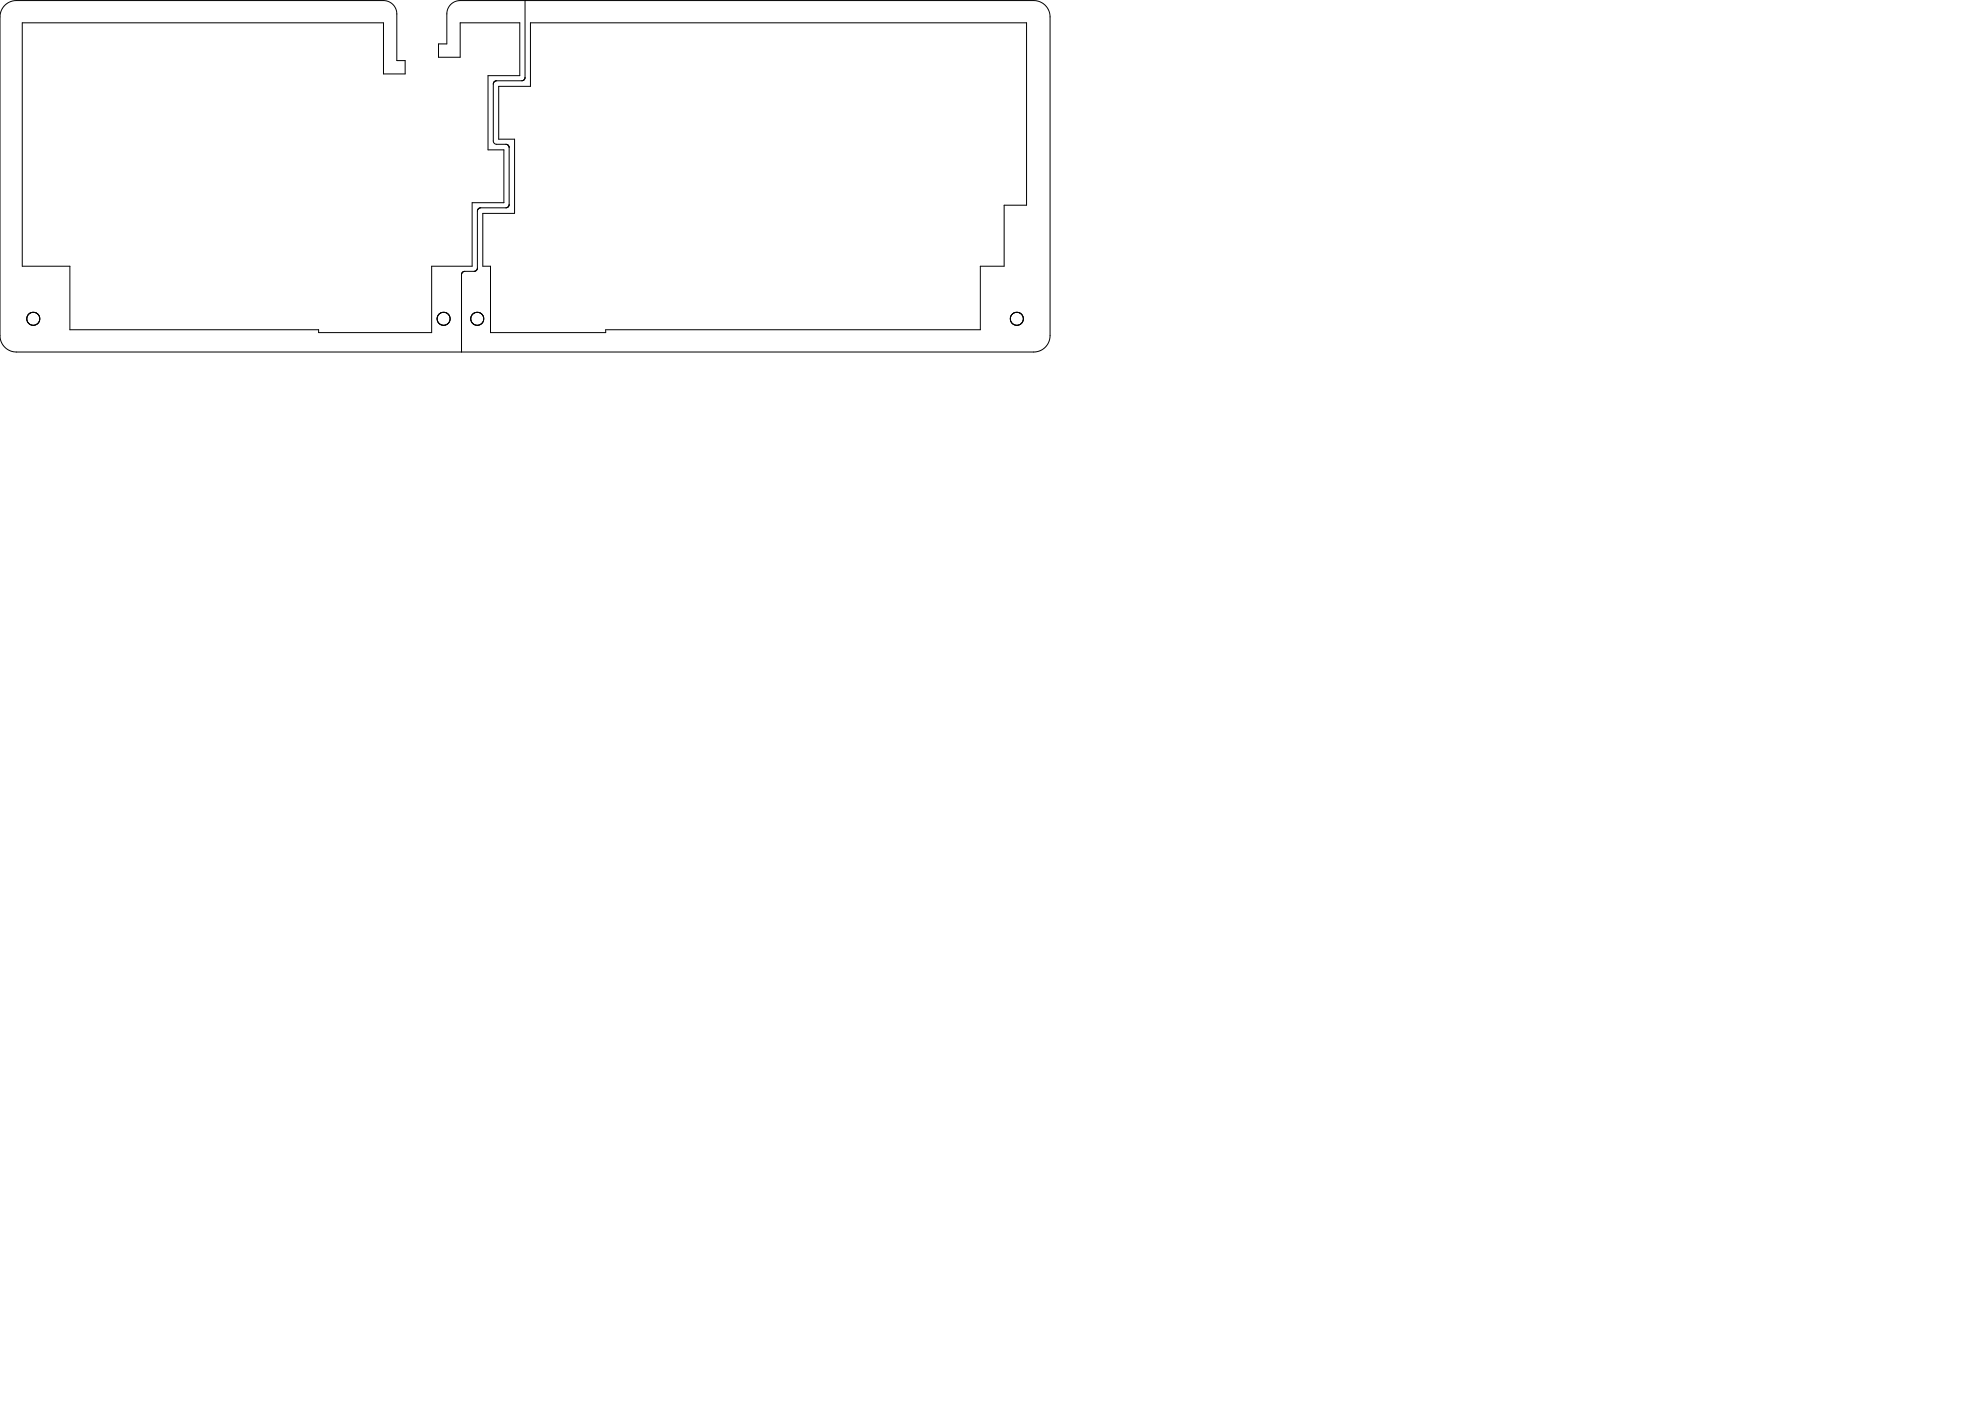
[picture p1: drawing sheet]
<svg xmlns="http://www.w3.org/2000/svg" width="594mm" height="420mm" viewBox="0 0 594 420" stroke-linecap="round" stroke-linejoin="round" font-family="sans-serif">
<g fill="none" stroke="#000" stroke-width=".3">
<path d="M1.4 1.6a4.9 4.9 0 0 1 3.5-1.4h110.1a4 4 0 0 1 4 4v14h2.5v4h-6.5v-15.4h-108.3v73h14.3v19.1h74.6v.9h33.9v-20h12.1v-19h9.5v-15.9h-4.7v-22.2h9.5v-15.9h-17.9v10.4h-6.5v-4h2.5v-9a4 4 0 0 1 4-4h172a4.9 4.9 0 0 1 4.9 4.9v95.6a4.9 4.9 0 0 1-4.9 4.9h-305.1a4.9 4.9 0 0 1-4.9-4.9v-95.6a4.9 4.9 0 0 1 1.4-3.5zM157.5 .2l-.1 23.4-.8 .6h-7.7l-.6 .2M159.1 6.8h148.8v54.7h-6.8v18.3h-7.1v19.1h-112.4v.9h-34.5v-20h-2.3v-15.8h9.5v-22.3h-4.8v-15.8h9.6zM147.9 25.2v17.1a1 1 0 0 0 1 1h3l.5 .3 .3 .5v17.2l-.2 .7M147.9 25.2h.1M148.3 24.5l-.4 .7M148.3 24.4v.1M143.7 62.4l-.5 .9v17.1l-.3 .6M143.8 62.4h-.1M152.2 62.2l-8.4 .2M152.3 62.1l-.1 .1M152.4 62l-.1 .1"/>
<path d="M152.5 62h-.1M8 95.6l.6 1.4M8 95.6h.1M8.6 97h.1M8.7 97l.3 .3M8.8 94l-.6 .8-.2 .8M8.9 94h-.1M9 93.9l-.1 .1M9 93.9h.1M9 97.3h.1M9 97.3l.9 .3 .8-.2M10.8 97.4h-.1"/>
<path d="M10.9 93.9l-.9-.2-1 .2M10.9 93.9h.1M11 93.9l.4 .3M11 97.3l-.2 .1M11 97.3h.1M11.4 94.2v.1M11.4 94.3l.2 .2M11.5 96.8l-.5 .5M11.6 96.8h-.1M11.6 94.5v.1M11.6 94.6l.3 1.1-.3 1.1M131.1 95.6l.4 1.2 .9 .7h1.3l.9-.7"/>
<path d="M131.1 95.6h.1M131.6 94.3l-.5 1.3M131.6 94.3h.1M131.7 94.2l-.1 .1M131.8 94.1l-.1 .1M132 93.9l-.2 .2M132.1 93.9h-.1M134 93.9l-1-.2-.9 .2M134 93.9h.1M134 93.9l.2 .2M134 97.3h-.1M134.2 94.1h.1"/>
<path d="M134.3 94.1l.3 .4M134.6 96.8h.1M134.6 94.5l.1 .1M134.7 94.6l.3 1.1-.4 1.1M138.5 81.9l-.1 23.7M138.6 81.8l-.1 .1M141.2 95.6l.5 1.4M141.2 95.6h.1M141.7 97h.1M141.8 97l.3 .3M142.1 93.9l-.7 .7-.2 1M142.1 93.9h.1"/>
<path d="M142.1 97.3h.1M142.7 81.2l-3.5 .2-.6 .4M142.8 81.2h-.1M142.9 81.1l-.1 .1M142.9 81v.1M144.1 93.9l-1-.2-1 .2M144.1 93.9h.1M144.1 97.3l-1 .3-.9-.3M144.1 93.9l.1 .1M144.1 97.3h.1M144.2 94h.1M144.3 94l.4 .5"/>
<path d="M144.5 97l-.4 .3M144.5 97h.1M144.7 94.5l.1 .1M144.8 94.6l.3 1.2-.6 1.2M303 95.6l.2 .9 .6 .7M303 95.6h.1M303.5 94.3l-.5 1.3M303.5 94.3h.1M303.8 97.2l.1 .1M304 93.9h-.1M305.9 93.9l-1.3-.2-1.1 .6M305.9 93.9h.1"/>
<path d="M305.9 93.9l.2 .2M306.1 94.1h.1M306.2 97.1l-1.1 .5-1.2-.3M306.2 94.1l.1 .1M306.2 97.1h.1M306.3 94.2l.1 .1M306.3 97l-.1 .1M306.4 94.3l.5 1.1-.4 1.4M306.4 96.9l-.1 .1M306.5 96.8l-.1 .1M306.5 96.8h.1"/>
</g>
</svg>
